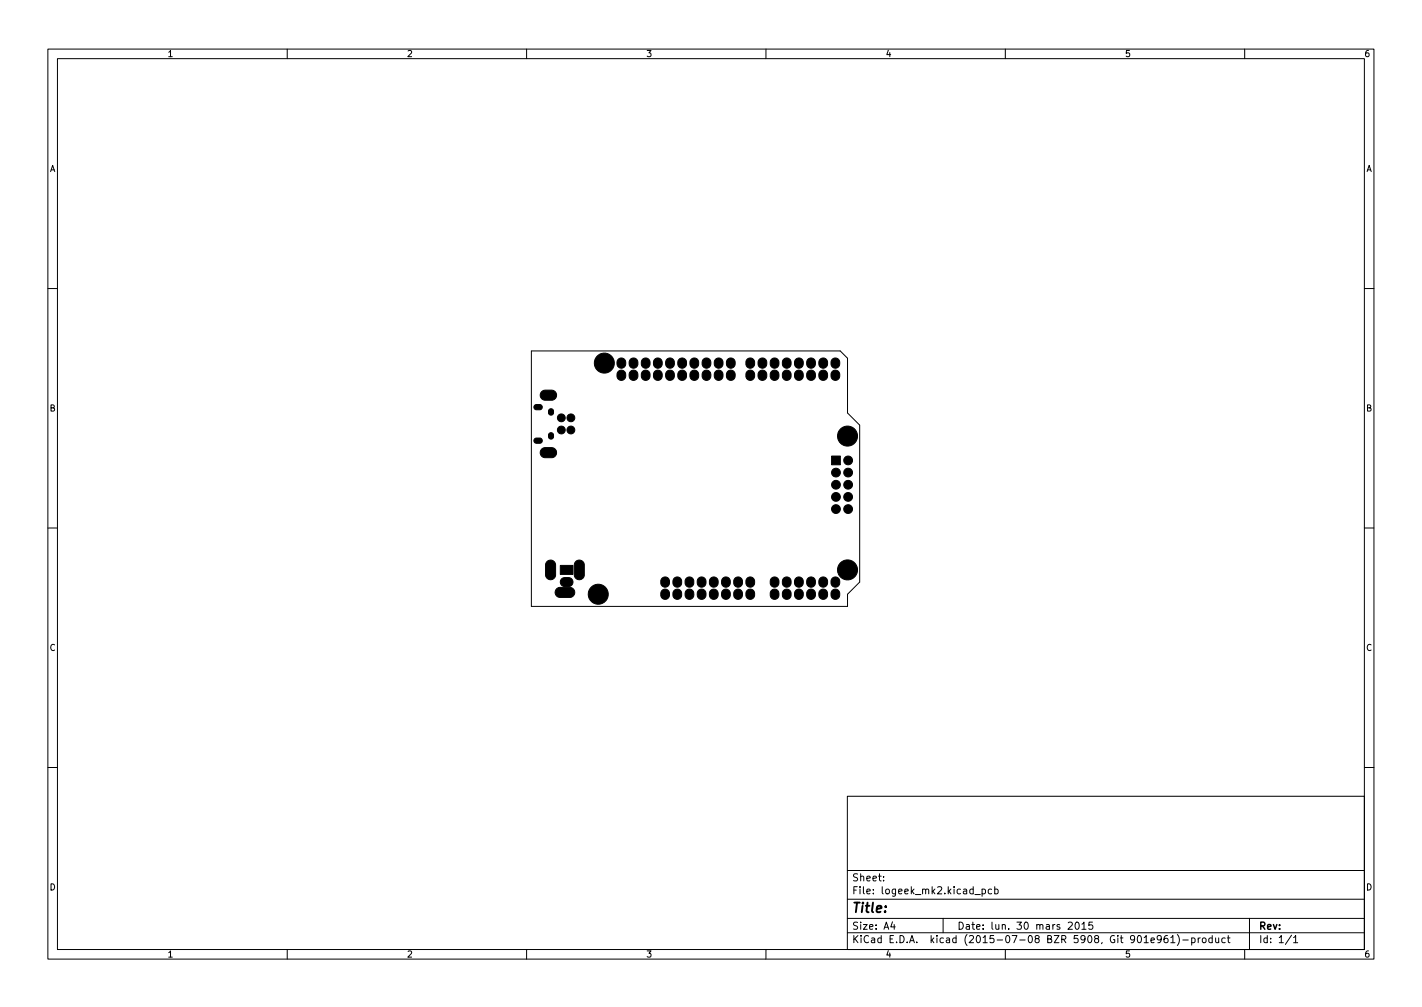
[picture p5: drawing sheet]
<svg xmlns="http://www.w3.org/2000/svg" width="297mm" height="210mm" viewBox="0 0 297 210" stroke-linecap="round" stroke-linejoin="round" font-family="sans-serif">
<defs><g id="words">
<text font-size="2.8" x="178" y="190.6">Title:</text>
<g font-size="2.1">
<text x="178" y="184">Sheet:</text>
<text x="178" y="186.7">File: logeek_mk2.kicad_pcb</text>
<text x="178" y="196.9">KiCad E.D.A. kicad (2015-07-08 BZR 5908, Git 901e961)-product</text>
<text x="178" y="194.1">Size: A4</text>
<text x="200" y="194.1">Date: lun. 30 mars 2015</text>
<text x="263" y="194.1">Rev:</text>
<text x="263" y="196.9">Id: 1/1</text>
</g>
<g font-size="1.8">
<text x="35" y="11.9">1</text>
<text x="85" y="11.9">2</text>
<text x="135" y="11.9">3</text>
<text x="185" y="11.9">4</text>
<text x="235" y="11.9">5</text>
<text x="285" y="11.9">6</text>
<text x="10.3" y="35.9">A</text>
<text x="285.3" y="35.9">A</text>
<text x="10.3" y="85.9">B</text>
<text x="285.3" y="85.9">B</text>
<text x="10.3" y="135.9">C</text>
<text x="285.3" y="135.9">C</text>
<text x="10.3" y="185.9">D</text>
<text x="285.3" y="185.9">D</text>
<text x="35" y="199.9">1</text>
<text x="85" y="199.9">2</text>
<text x="135" y="199.9">3</text>
<text x="185" y="199.9">4</text>
<text x="235" y="199.9">5</text>
<text x="285" y="199.9">6</text>
</g>
</g></defs>
<g fill="none" stroke="#000" stroke-width=".21">
<path d="M10 10.2h277v190.1h-277zM12 12.2h273v186.1h-273zM60 10.2v2M110 10.2v2M160 10.2v2M210 10.2v2M260 10.2v2M10 60.2h2M111 73.3h64.5l1.5 1.5v11.4l2.6 2.6v32.7l-2.6 2.6v2.5h-66zM285 60.2h2M10 110.2h2M285 110.2h2"/>
<path d="M10 160.2h2M177 166.3h108v32h-108zM285 160.2h2M60 198.3v2M110 198.3v2M160 198.3v2M177 194.8h108M177 191.8h108M177 187.8h108M177 181.8h108M184.6 183.8v.1M184.6 183v.1"/>
<path d="M186.4 192.5l-.3 1h.9M186.8 193v1M197 191.8v3M203.6 186.8h1.2M205.1 185.7l.5-.1 .3 .3-.2 .7h-.6M205.1 185.6v1.5M207.1 185.7l-.4-.1-.3 .3 .2 .7h.5M207.8 185.7l.4-.1 .3 .3-.1 .7h-.6M207.8 185.1v1.5M210 198.3v2M223.1 192.7l.6-.2 .3 .5-.9 1h.9M224.8 192.6l.1-.1a.8 .8 0 0 1 .6 .8 .8 .8 0 0 1-.6 .7 1 1 0 0 1-.1-1.4z"/>
<path d="M226 193l.4-.5v1.5M226 194h.9M228.2 192.5h-.7l-.1 .7 .2-.1 .5 .1 .2 .2-.1 .5-.2 .1-.6-.1M240.4 196.3l.7-.1v-.3l-.5-.1-.2 .2 .1 .8h.6M242.6 196l-.3 .3-.4-.1-.2-.2 .2-.6 .4-.1 .2 .2a.99 .99 0 0 1-.4 1.3h-.2M243.9 195.3l-.5 .1a1.01 1.01 0 0 0 0 1.4l.5-.1 .1-.5-.3-.3-.4 .1-.2 .2M244.6 195.8l.4-.5v1.5M244.6 196.8h.8M245.9 195.1a1.72 1.72 0 0 1 0 2.3M247.1 196.3h1.1M248.9 195.9l.5-.1 .2 .3-.1 .7h-.6M248.9 195.8v1.5"/>
<path d="M250.3 195.8v1M250.7 195.8l-.4 .3M251.3 195.9l.3-.1 .3 .3v.4l-.3 .3h-.3l-.2-.3zM253.2 195.9l-.4-.1-.3 .3 .1 .7h.6M253.2 195.3v1.5M253.9 195.8l.1 1h.4l.2-.1M254.6 195.8v1M255.9 195.9l-.4-.1-.3 .3 .2 .7h.5M256.4 195.8h.5M256.6 195.3v1.3l.3 .2M260 198.3v2M261 191.8v6.5"/>
<path d="M269.8 195.3l-1.3 1.9M270.2 195.8l.4-.5v1.5M270.2 196.8h.9"/>
</g>
<g fill="#000" stroke="#000" stroke-width=".21">
<path d="M129.2 75a.99 .99 0 0 1 1.5 .8 .99 .99 0 0 1-1.6 .8l-.2-.5v-.5zM129.2 77.5a.99 .99 0 0 1 1.5 .9 .99 .99 0 0 1-1.6 .8l-.2-.5v-.5zM131.7 75a.99 .99 0 0 1 1.6 .8 .99 .99 0 0 1-1.6 .8l-.3-.5v-.5zM131.7 77.5a.99 .99 0 0 1 1.6 .9 .99 .99 0 0 1-1.6 .8l-.3-.5v-.5zM134.2 75a.99 .99 0 0 1 1.6 .8 .99 .99 0 0 1-1.6 .8l-.2-.5v-.5zM134.2 77.5a.99 .99 0 0 1 1.6 .9 .99 .99 0 0 1-1.6 .8l-.2-.5v-.5zM136.8 75a.99 .99 0 0 1 1.5 .8 .99 .99 0 0 1-1.5 .8l-.3-.5v-.5zM136.8 77.5a.99 .99 0 0 1 1.5 .9 .99 .99 0 0 1-1.5 .8l-.3-.5v-.5zM139.3 75a.99 .99 0 0 1 1.6 .8 .99 .99 0 0 1-1.6 .8l-.2-.5-.1-.5zM139.3 77.5a.99 .99 0 0 1 1.6 .9 .99 .99 0 0 1-1.6 .8l-.2-.5-.1-.5zM141.9 75a.99 .99 0 0 1 1.5 .8 .99 .99 0 0 1-1.6 .8l-.2-.5v-.5zM141.9 77.5a.99 .99 0 0 1 1.5 .9 .99 .99 0 0 1-1.6 .8l-.2-.5v-.5z"/>
<path d="M144.4 75a.99 .99 0 0 1 1.6 .8 .99 .99 0 0 1-1.6 .8l-.3-.5v-.5zM144.4 77.5a.99 .99 0 0 1 1.6 .9 .99 .99 0 0 1-1.6 .8l-.3-.5v-.5zM146.9 75a.99 .99 0 0 1 1.6 .8 .99 .99 0 0 1-1.6 .8l-.2-.5v-.5zM146.9 77.5a.99 .99 0 0 1 1.6 .9 .99 .99 0 0 1-1.6 .8l-.2-.5v-.5zM149.5 75a.99 .99 0 0 1 1.5 .8 .99 .99 0 0 1-1.5 .8l-.3-.5v-.5zM149.5 77.5a.99 .99 0 0 1 1.5 .9 .99 .99 0 0 1-1.5 .8l-.3-.5v-.5zM152 75a.99 .99 0 0 1 1.6 .8 .99 .99 0 0 1-1.6 .8l-.2-.5-.1-.5zM152 77.5a.99 .99 0 0 1 1.6 .9 .99 .99 0 0 1-1.6 .8l-.2-.5-.1-.5zM156.1 75a.99 .99 0 0 1 1.5 .8 .99 .99 0 0 1-1.5 .8l-.3-.5v-.5zM156.1 77.5a.99 .99 0 0 1 1.5 .9 .99 .99 0 0 1-1.5 .8l-.3-.5v-.5zM158.6 75a.99 .99 0 0 1 1.6 .8 .99 .99 0 0 1-1.6 .8l-.2-.5-.1-.5zM158.6 77.5a.99 .99 0 0 1 1.6 .9 .99 .99 0 0 1-1.6 .8l-.2-.5-.1-.5z"/>
<path d="M161.2 75a.99 .99 0 0 1 1.5 .8 .99 .99 0 0 1-1.6 .8l-.2-.5v-.5zM161.2 77.5a.99 .99 0 0 1 1.5 .9 .99 .99 0 0 1-1.6 .8l-.2-.5v-.5zM163.7 75a.99 .99 0 0 1 1.6 .8 .99 .99 0 0 1-1.6 .8l-.3-.5v-.5zM163.7 77.5a.99 .99 0 0 1 1.6 .9 .99 .99 0 0 1-1.6 .8l-.3-.5v-.5zM166.2 75a.99 .99 0 0 1 1.6 .8 .99 .99 0 0 1-1.6 .8l-.2-.5v-.5zM166.2 77.5a.99 .99 0 0 1 1.6 .9 .99 .99 0 0 1-1.6 .8l-.2-.5v-.5zM168.8 75a.99 .99 0 0 1 1.5 .8 .99 .99 0 0 1-1.5 .8l-.3-.5v-.5zM168.8 77.5a.99 .99 0 0 1 1.5 .9 .99 .99 0 0 1-1.5 .8l-.3-.5v-.5zM171.3 75a.99 .99 0 0 1 1.6 .8 .99 .99 0 0 1-1.6 .8l-.2-.5-.1-.5zM171.3 77.5a.99 .99 0 0 1 1.6 .9 .99 .99 0 0 1-1.6 .8l-.2-.5-.1-.5zM173.9 75a.99 .99 0 0 1 1.5 .8 .99 .99 0 0 1-1.6 .8l-.2-.5v-.5zM173.9 77.5a.99 .99 0 0 1 1.5 .9 .99 .99 0 0 1-1.6 .8l-.2-.5v-.5z"/>
<path d="M111.7 84.7l.7-.2a.63 .63 0 0 1 .9 .6 .63 .63 0 0 1-1 .5 .59 .59 0 0 1-.7-.3 .59 .59 0 0 1 .1-.6zM111.7 91.7l.7-.2a.64 .64 0 0 1 .9 .6 .64 .64 0 0 1-1 .5 .59 .59 0 0 1-.7-.3 .59 .59 0 0 1 .1-.6zM114.7 85.5a.53 .53 0 0 1 .6-.1 .53 .53 0 0 1 .3 .5v.1a.58 .58 0 0 1-.6 .7 .58 .58 0 0 1-.4-.9zM114.7 90.5a.53 .53 0 0 1 .6-.1 .53 .53 0 0 1 .3 .5v.1a.58 .58 0 0 1-.6 .7 .58 .58 0 0 1-.4-.9zM113.1 81.8l.5-.3h.9a1.23 1.23 0 0 1 1.4 .3 1.23 1.23 0 0 1 .1 1.4l-.5 .3-.8 .1a1.89 1.89 0 0 1-1.7-.6l-.2-.6zM113.1 93.8l.5-.3h.9a1.23 1.23 0 0 1 1.4 .3 1.23 1.23 0 0 1 .1 1.4l-.5 .3-.8 .1a1.89 1.89 0 0 1-1.7-.6l-.2-.6zM173.7 95.2h1.8v1.8h-1.8zM114.2 117.3a1.17 1.17 0 0 1 1.4-.1 1.17 1.17 0 0 1 .5 1.4v.8a1.11 1.11 0 0 1-.7 1.5 1.11 1.11 0 0 1-1.4-.8v-2.2zM117 118.1h2.7v1.8h-2.7zM120.2 117.3a1.17 1.17 0 0 1 1.4-.1 1.17 1.17 0 0 1 .5 1.4v.8a1.11 1.11 0 0 1-.7 1.5 1.11 1.11 0 0 1-1.4-.8v-2.2zM117.3 120.9l.5-.3h1a.94 .94 0 0 1 .9 .9 .94 .94 0 0 1-1 1h-.7a.94 .94 0 0 1-.9-.6 .94 .94 0 0 1 .2-1zM116.2 123l.7-.4h1.5a1.13 1.13 0 0 1 1.5 .6 1.13 1.13 0 0 1-.6 1.5h-1.7a1.62 1.62 0 0 1-1.6-.7v-.4z"/>
<path d="M138.3 120.7a.99 .99 0 0 1 1.6 .8 .99 .99 0 0 1-1.6 .8l-.3-.4v-.5zM138.3 123.3a.99 .99 0 0 1 1.6 .8 .99 .99 0 0 1-1.6 .8l-.3-.5v-.5zM140.8 120.7a.99 .99 0 0 1 1.6 .8 .99 .99 0 0 1-1.6 .8l-.2-.4v-.5zM140.8 123.3a.99 .99 0 0 1 1.6 .8 .99 .99 0 0 1-1.6 .8l-.2-.5v-.5zM143.4 120.7a.99 .99 0 0 1 1.5 .8 .99 .99 0 0 1-1.5 .8l-.3-.4v-.5zM143.4 123.3a.99 .99 0 0 1 1.5 .8 .99 .99 0 0 1-1.5 .8l-.3-.5v-.5zM145.9 120.7a.99 .99 0 0 1 1.6 .8 .99 .99 0 0 1-1.6 .8l-.2-.4-.1-.5zM145.9 123.3a.99 .99 0 0 1 1.6 .8 .99 .99 0 0 1-1.6 .8l-.2-.5-.1-.5zM148.5 120.7a.99 .99 0 0 1 1.5 .8 .99 .99 0 0 1-1.6 .8l-.2-.4v-.5zM148.5 123.3a.99 .99 0 0 1 1.5 .8 .99 .99 0 0 1-1.6 .8l-.2-.5v-.5zM151 120.7a.99 .99 0 0 1 1.6 .8 .99 .99 0 0 1-1.6 .8l-.3-.4v-.5zM151 123.3a.99 .99 0 0 1 1.6 .8 .99 .99 0 0 1-1.6 .8l-.3-.5v-.5z"/>
<path d="M153.5 120.7a.99 .99 0 0 1 1.6 .8 .99 .99 0 0 1-1.6 .8l-.2-.4v-.5zM153.5 123.3a.99 .99 0 0 1 1.6 .8 .99 .99 0 0 1-1.6 .8l-.2-.5v-.5zM156.1 120.7a.99 .99 0 0 1 1.5 .8 .99 .99 0 0 1-1.5 .8l-.3-.4v-.5zM156.1 123.3a.99 .99 0 0 1 1.5 .8 .99 .99 0 0 1-1.5 .8l-.3-.5v-.5zM161.2 120.7a.99 .99 0 0 1 1.5 .8 .99 .99 0 0 1-1.6 .8l-.2-.4v-.5zM161.2 123.3a.99 .99 0 0 1 1.5 .8 .99 .99 0 0 1-1.6 .8l-.2-.5v-.5zM163.7 120.7a.99 .99 0 0 1 1.6 .8 .99 .99 0 0 1-1.6 .8l-.3-.4v-.5zM163.7 123.3a.99 .99 0 0 1 1.6 .8 .99 .99 0 0 1-1.6 .8l-.3-.5v-.5zM166.2 120.7a.99 .99 0 0 1 1.6 .8 .99 .99 0 0 1-1.6 .8l-.2-.4v-.5zM166.2 123.3a.99 .99 0 0 1 1.6 .8 .99 .99 0 0 1-1.6 .8l-.2-.5v-.5zM168.8 120.7a.99 .99 0 0 1 1.5 .8 .99 .99 0 0 1-1.5 .8l-.3-.4v-.5zM168.8 123.3a.99 .99 0 0 1 1.5 .8 .99 .99 0 0 1-1.5 .8l-.3-.5v-.5z"/>
<path d="M171.3 120.7a.99 .99 0 0 1 1.6 .8 .99 .99 0 0 1-1.6 .8l-.2-.4-.1-.5zM171.3 123.3a.99 .99 0 0 1 1.6 .8 .99 .99 0 0 1-1.6 .8l-.2-.5-.1-.5zM173.9 120.7a.99 .99 0 0 1 1.5 .8 .99 .99 0 0 1-1.6 .8l-.2-.4v-.5zM173.9 123.3a.99 .99 0 0 1 1.5 .8 .99 .99 0 0 1-1.6 .8l-.2-.5v-.5z"/>
<circle cx="126.2" cy="75.8" r="2.09"/>
<circle cx="117.3" cy="87.2" r=".82"/>
<circle cx="117.3" cy="89.8" r=".82"/>
<circle cx="119.3" cy="87.2" r=".82"/>
<circle cx="119.3" cy="89.8" r=".82"/>
<circle cx="174.6" cy="98.7" r=".92"/>
<circle cx="177" cy="91.1" r="2.09"/>
<circle cx="177.2" cy="96.1" r=".92"/>
<circle cx="177.2" cy="98.7" r=".92"/>
<circle cx="174.6" cy="101.2" r=".92"/>
<circle cx="174.6" cy="103.8" r=".92"/>
<circle cx="174.6" cy="106.3" r=".92"/>
<circle cx="177" cy="119" r="2.09"/>
<circle cx="177.2" cy="106.3" r=".92"/>
<circle cx="177.2" cy="101.2" r=".92"/>
<circle cx="177.2" cy="103.8" r=".92"/>
<circle cx="125" cy="124.1" r="2.09"/>
</g>
<use href="#words"/>
</svg>
